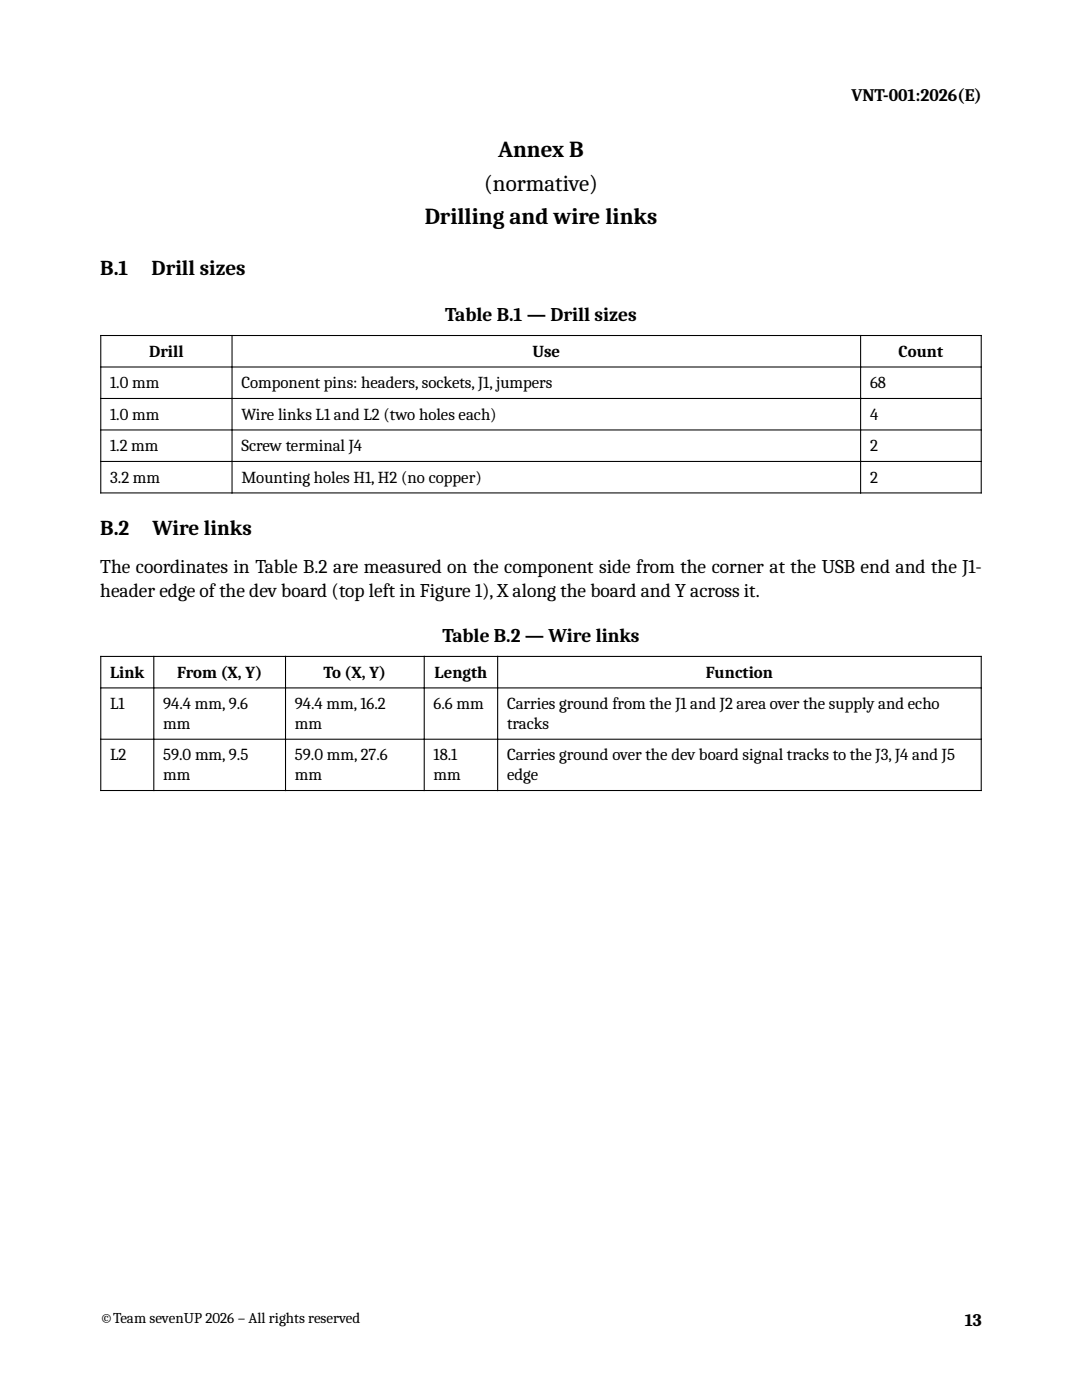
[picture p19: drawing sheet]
<svg xmlns="http://www.w3.org/2000/svg" width="216mm" height="279mm" viewBox="0 0 216 279" stroke-linecap="round" stroke-linejoin="round" font-family="sans-serif">
<defs><g id="words">
<g font-size="4.6">
<text x="99.4" y="31.4">Annex B</text>
<text x="96.6" y="38.1">(normative)</text>
<text x="84.7" y="44.7">Drilling and wire links</text>
</g>
<g font-size="4.2">
<text x="20" y="54.9">B.1</text>
<text x="30.3" y="54.9">Drill sizes</text>
<text x="20" y="106.7">B.2</text>
<text x="30.5" y="106.7">Wire links</text>
</g>
<g font-size="3.9">
<text x="88.9" y="64">Table B.1 — Drill sizes</text>
<text x="20" y="114.3">The coordinates in Table B.2 are measured on the component side from the corner at the USB end and the J1-</text>
<text x="20" y="119.1">header edge of the dev board (top left in Figure 1), X along the board and Y across it.</text>
<text x="88.3" y="128">Table B.2 — Wire links</text>
</g>
<g font-size="3.5">
<text x="169.9" y="20.1">VNT-001:2026(E)</text>
<text x="192.5" y="264.6">13</text>
</g>
<g font-size="3.4">
<text x="29.8" y="71.2">Drill</text>
<text x="106.2" y="71.2">Use</text>
<text x="179.3" y="71.2">Count</text>
<text x="22" y="77.5">1.0 mm</text>
<text x="48.2" y="77.5">Component pins: headers, sockets, J1, jumpers</text>
<text x="173.6" y="77.5">68</text>
<text x="22" y="83.8">1.0 mm</text>
<text x="48.2" y="83.8">Wire links L1 and L2 (two holes each)</text>
<text x="173.6" y="83.8">4</text>
<text x="22" y="90">1.2 mm</text>
<text x="48.2" y="90">Screw terminal J4</text>
<text x="173.6" y="90">2</text>
<text x="22" y="96.3">3.2 mm</text>
<text x="48.2" y="96.3">Mounting holes H1, H2 (no copper)</text>
<text x="173.6" y="96.3">2</text>
<text x="22" y="135.2">Link</text>
<text x="35.3" y="135.2">From (X, Y)</text>
<text x="64.6" y="135.2">To (X, Y)</text>
<text x="86.7" y="135.2">Length</text>
<text x="140.9" y="135.2">Function</text>
<text x="22" y="141.5">L1</text>
<text x="32.6" y="141.5">94.4 mm, 9.6</text>
<text x="58.8" y="141.5">94.4 mm, 16.2</text>
<text x="86.5" y="141.5">6.6 mm</text>
<text x="101.2" y="141.5">Carries ground from the J1 and J2 area over the supply and echo</text>
<text x="32.6" y="145.5">mm</text>
<text x="58.8" y="145.5">mm</text>
<text x="101.2" y="145.5">tracks</text>
<text x="22" y="151.8">L2</text>
<text x="32.6" y="151.8">59.0 mm, 9.5</text>
<text x="32.6" y="155.7">mm</text>
<text x="58.8" y="151.8">59.0 mm, 27.6</text>
<text x="58.8" y="155.7">mm</text>
<text x="86.5" y="151.8">18.1</text>
<text x="86.5" y="155.7">mm</text>
<text x="101.2" y="151.8">Carries ground over the dev board signal tracks to the J3, J4 and J5</text>
<text x="101.2" y="155.7">edge</text>
</g>
<text font-size="3" x="20" y="264.1">©Team sevenUP 2026 – All rights reserved</text>
</g></defs>
<g fill="none" stroke="#000" stroke-width=".21">
<path d="M20 67h175.9M20 73.2h175.9M20 79.5h175.9M20.1 66.9v31.6M46.3 66.9v31.6M171.7 66.9v31.6M195.8 66.9v31.6M20 85.8h175.9M20 92.1h175.9M20 98.4h175.9M20 131h175.9M20 137.3h175.9"/>
<path d="M20.1 130.9v27M30.7 130.9v27M57 130.9v27M84.6 130.9v27M99.3 130.9v27M195.8 130.9v27M20 147.5h175.9M20 157.8h175.9"/>
</g>
<use href="#words"/>
</svg>
